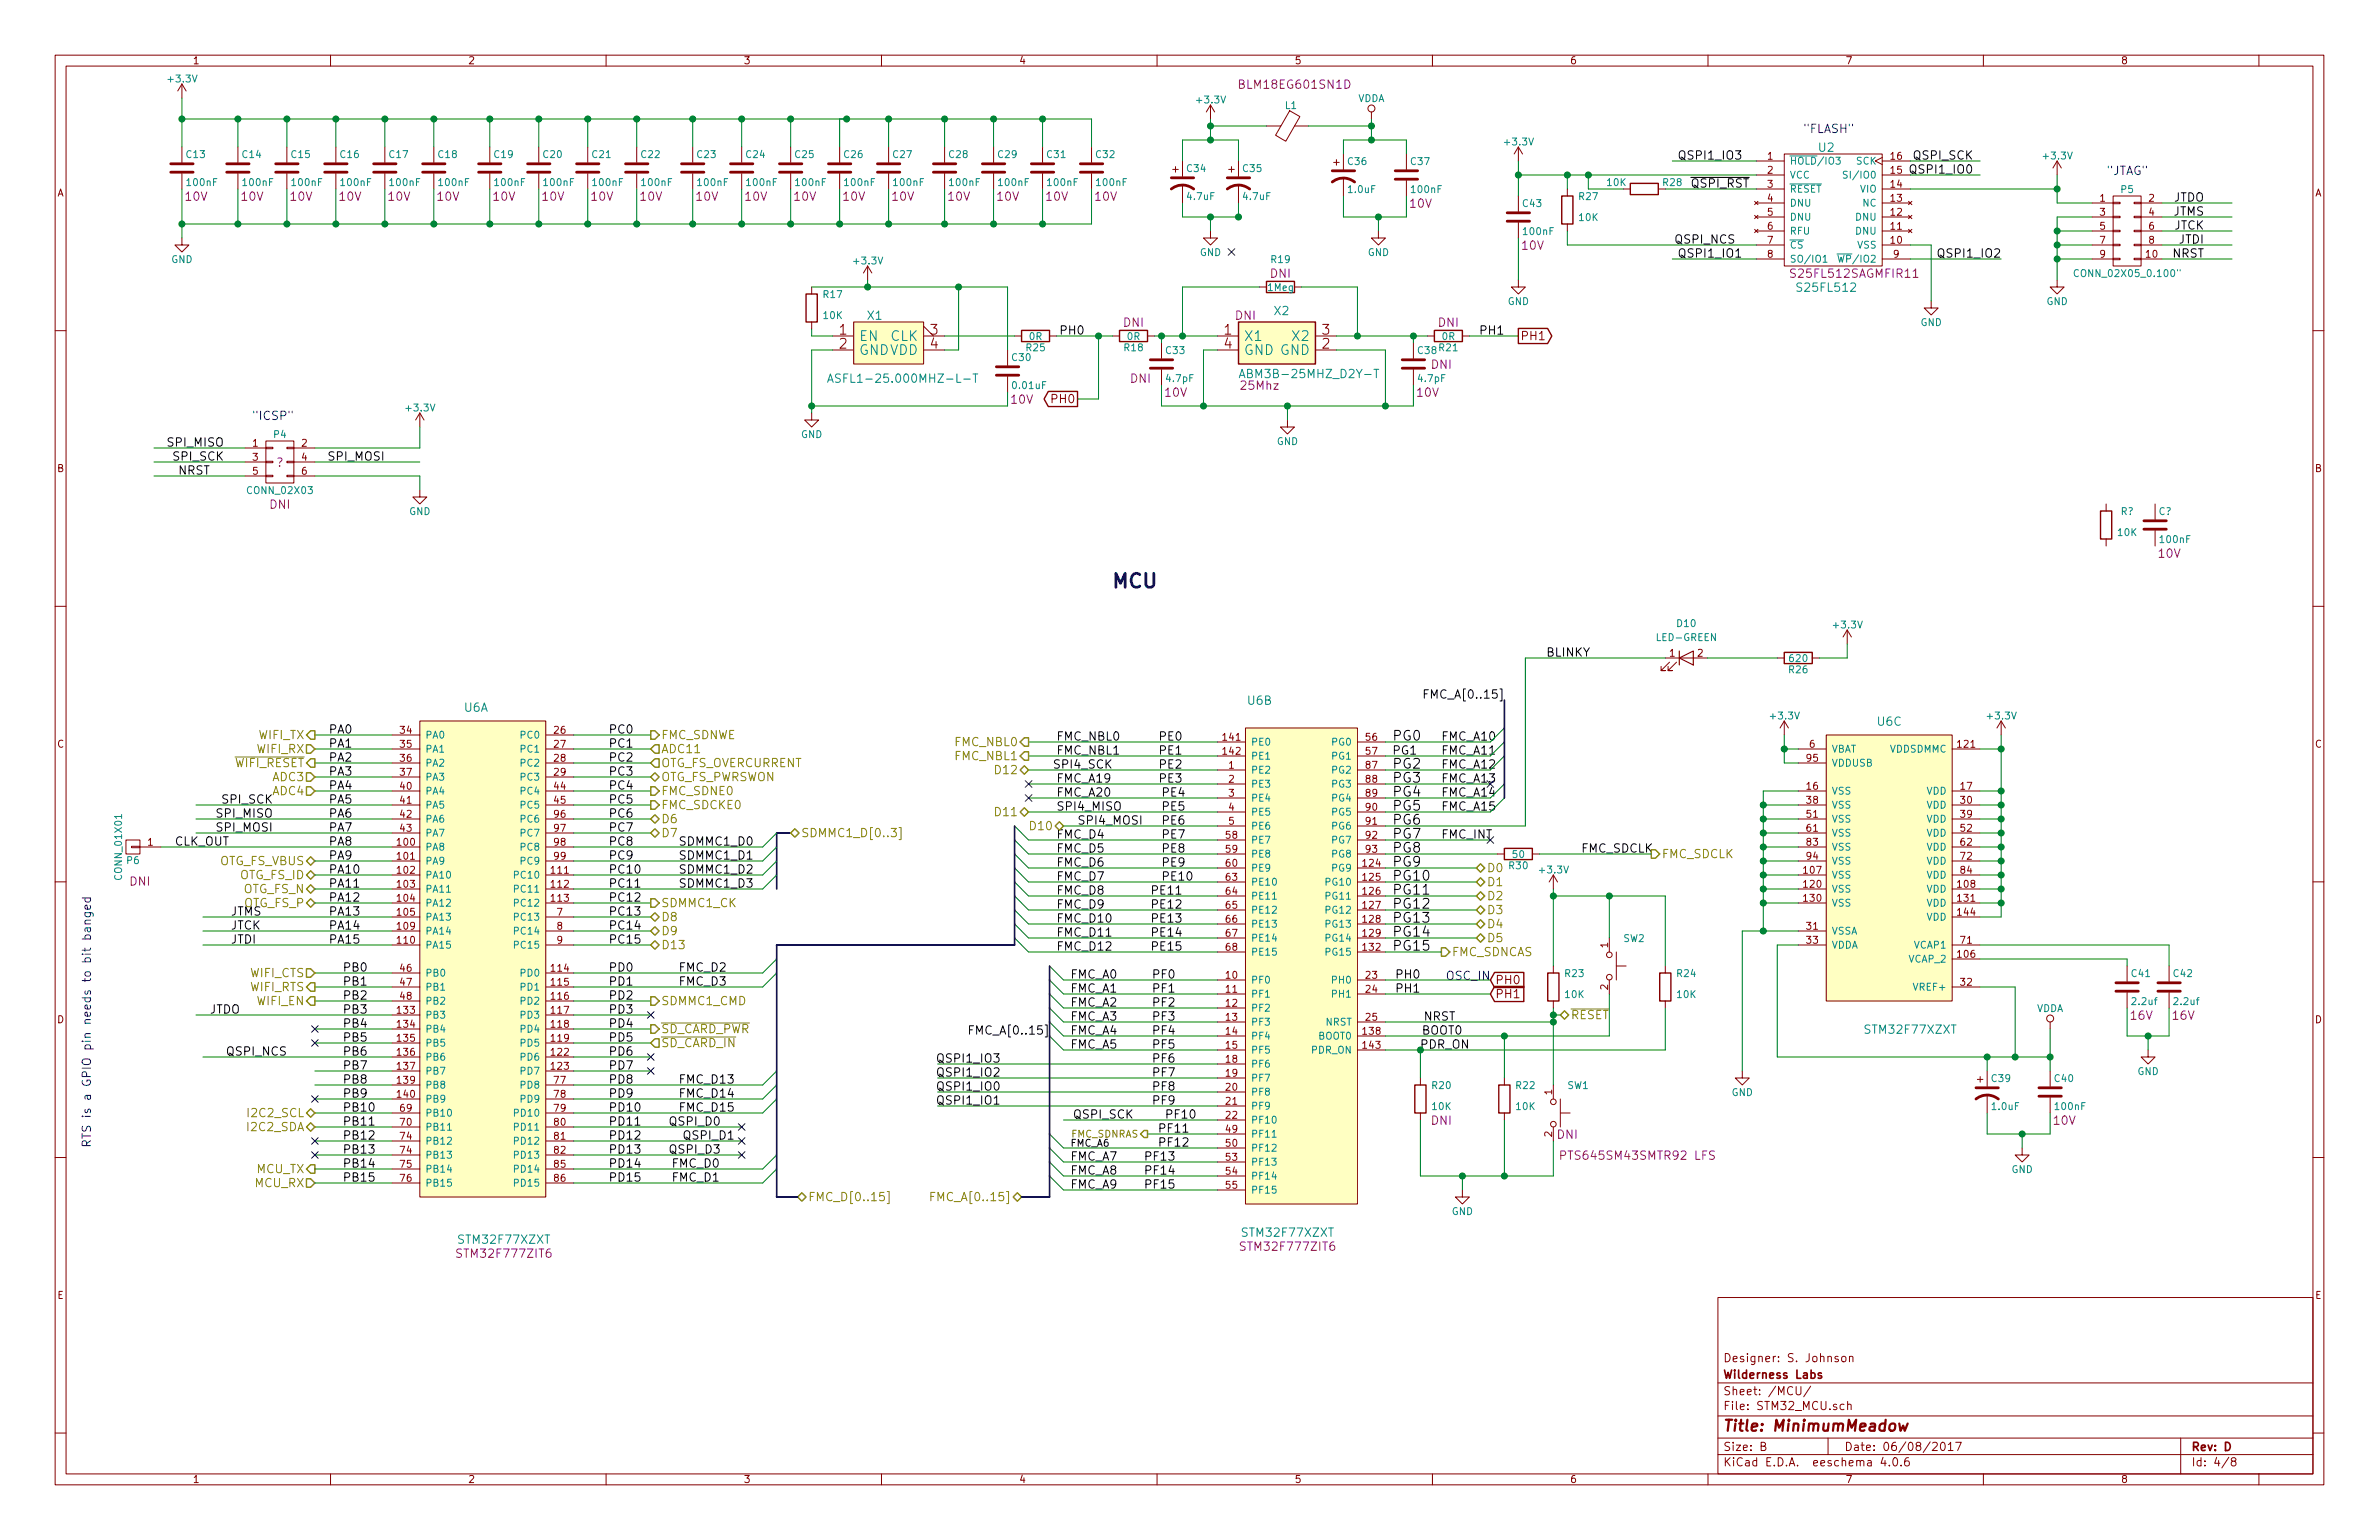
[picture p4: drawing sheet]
<svg xmlns="http://www.w3.org/2000/svg" width="432mm" height="279mm" viewBox="0 0 432 279" stroke-linecap="round" stroke-linejoin="round" font-family="sans-serif">
<defs><g id="words">
<text font-size="3.5" fill="#0000c2" x="201.9" y="106.7">MCU</text>
<text font-size="2.8" fill="#840000" x="312.8" y="259.7">Title: MinimumMeadow</text>
<g font-size="2.5" fill="#840000">
<text x="152.3" y="60.7">1</text>
<text x="152.3" y="63.2">2</text>
<text x="168.9" y="60.7">3</text>
<text x="168.9" y="63.2">4</text>
<text x="222.2" y="60.7">1</text>
<text x="222.2" y="63.2">4</text>
<text x="240" y="63.2">2</text>
<text x="240" y="60.7">3</text>
</g>
<g font-size="2.5" fill="#008484">
<text x="156" y="61.8">EN</text>
<text x="156" y="64.4">GNDVDD</text>
<text x="161.5" y="61.8">CLK</text>
<text x="225.8" y="61.8">X1</text>
<text x="225.8" y="64.4">GND GND</text>
<text x="234.7" y="61.8">X2</text>
</g>
<g font-size="2.5">
<text x="252.7" y="134.4">PG0</text>
<text x="252.7" y="139.4">PG2</text>
<text x="252.7" y="142">PG3</text>
<text x="252.7" y="144.5">PG4</text>
<text x="252.7" y="147.1">PG5</text>
<text x="252.7" y="149.6">PG6</text>
<text x="252.7" y="152.1">PG7</text>
<text x="252.7" y="154.7">PG8</text>
<text x="252.7" y="157.2">PG9</text>
<text x="252.7" y="159.8">PG10</text>
<text x="252.7" y="162.3">PG11</text>
<text x="252.7" y="164.8">PG12</text>
<text x="252.7" y="167.4">PG13</text>
<text x="252.7" y="169.9">PG14</text>
<text x="252.7" y="172.5">PG15</text>
</g>
<g font-size="2.1" fill="#840084">
<text x="225.3" y="16.1">BLM18EG601SN1D</text>
<text x="33.7" y="36.4">10V</text>
<text x="43.8" y="36.4">10V</text>
<text x="52.7" y="36.4">10V</text>
<text x="61.6" y="36.4">10V</text>
<text x="70.5" y="36.4">10V</text>
<text x="79.4" y="36.4">10V</text>
<text x="89.6" y="36.4">10V</text>
<text x="98.5" y="36.4">10V</text>
<text x="107.3" y="36.4">10V</text>
<text x="116.2" y="36.4">10V</text>
<text x="126.4" y="36.4">10V</text>
<text x="135.3" y="36.4">10V</text>
<text x="144.2" y="36.4">10V</text>
<text x="153.1" y="36.4">10V</text>
<text x="162" y="36.4">10V</text>
<text x="172.1" y="36.4">10V</text>
<text x="181" y="36.4">10V</text>
<text x="189.9" y="36.4">10V</text>
<text x="198.8" y="36.4">10V</text>
<text x="255.9" y="37.7">10V</text>
<text x="276.3" y="45.3">10V</text>
<text x="230.6" y="50.4">DNI</text>
<text x="325.5" y="50.4">S25FL512SAGMFIR11</text>
<text x="203.9" y="59.3">DNI</text>
<text x="224.2" y="58">DNI</text>
<text x="261.1" y="59.3">DNI</text>
<text x="205.2" y="69.4">DNI</text>
<text x="211.5" y="72">10V</text>
<text x="225.4" y="70.7">25Mhz</text>
<text x="257.2" y="72">10V</text>
<text x="259.8" y="66.9">DNI</text>
<text x="183.5" y="73.3">10V</text>
<text x="50.2" y="84.7">?</text>
<text x="49" y="92.3">DNI</text>
<text x="391.8" y="101.2">10V</text>
<text x="23.6" y="160.7">DNI</text>
<text x="386.7" y="185">16V</text>
<text x="394.4" y="185">16V</text>
<text x="259.8" y="204.1">DNI</text>
<text x="282.7" y="206.6">DNI</text>
<text x="372.8" y="204.1">10V</text>
<text x="284.1" y="210.4">PTS645SM43SMTR92 LFS</text>
<text x="225.7" y="226.9">STM32F777ZIT6</text>
<text x="83.4" y="228.2">STM32F777ZIT6</text>
</g>
<g font-size="2.1">
<text x="305.4" y="29">QSPI1_IO3</text>
<text x="347.4" y="29">QSPI_SCK</text>
<text x="307" y="34">QSPI_RST</text>
<text x="347.3" y="31.5">QSPI1_IO0</text>
<text x="394.4" y="36.6">JTDO</text>
<text x="394.4" y="39.1">JTMS</text>
<text x="394.5" y="41.7">JTCK</text>
<text x="304.2" y="44.2">QSPI_NCS</text>
<text x="305.4" y="46.7">QSPI1_IO1</text>
<text x="352.4" y="46.7">QSPI1_IO2</text>
<text x="394.3" y="46.7">NRST</text>
<text x="395.5" y="44.2">JTDI</text>
<text x="192.7" y="60.7">PH0</text>
<text x="268.9" y="60.7">PH1</text>
<text x="30.6" y="81">SPI_MISO</text>
<text x="31.5" y="83.6">SPI_SCK</text>
<text x="59.8" y="83.6">SPI_MOSI</text>
<text x="32.3" y="86.1">NRST</text>
<text x="280.7" y="119.1">BLINKY</text>
<text x="259.6" y="126.7">FMC_A[0..15]</text>
<text x="59.7" y="133.1">PA0</text>
<text x="59.7" y="135.6">PA1</text>
<text x="110.5" y="133.1">PC0</text>
<text x="110.5" y="135.6">PC1</text>
<text x="191.8" y="134.4">FMC_NBL0</text>
<text x="191.8" y="136.9">FMC_NBL1</text>
<text x="210.6" y="134.4">PE0</text>
<text x="210.6" y="136.9">PE1</text>
<text x="252.7" y="136.9">PG1</text>
<text x="261.6" y="134.4">FMC_A10</text>
<text x="261.6" y="136.9">FMC_A11</text>
<text x="59.7" y="138.2">PA2</text>
<text x="59.7" y="140.7">PA3</text>
<text x="59.7" y="143.3">PA4</text>
<text x="110.5" y="138.2">PC2</text>
<text x="110.5" y="140.7">PC3</text>
<text x="110.5" y="143.3">PC4</text>
<text x="191.7" y="139.4">SPI4_SCK</text>
<text x="191.8" y="142">FMC_A19</text>
<text x="210.6" y="139.4">PE2</text>
<text x="210.6" y="142">PE3</text>
<text x="261.6" y="139.4">FMC_A12</text>
<text x="39.5" y="148.3">SPI_MISO</text>
<text x="40.4" y="145.8">SPI_SCK</text>
<text x="59.7" y="145.8">PA5</text>
<text x="59.7" y="148.3">PA6</text>
<text x="110.5" y="145.8">PC5</text>
<text x="110.5" y="148.3">PC6</text>
<text x="191.8" y="144.5">FMC_A20</text>
<text x="191.8" y="147.1">SPI4_MISO</text>
<text x="195.6" y="149.6">SPI4_MOSI</text>
<text x="210.8" y="144.5">PE4</text>
<text x="210.8" y="147.1">PE5</text>
<text x="210.8" y="149.6">PE6</text>
<text x="261.6" y="144.5">FMC_A14</text>
<text x="261.6" y="147.1">FMC_A15</text>
<text x="31.7" y="153.4">CLK_OUT</text>
<text x="39.5" y="150.9">SPI_MOSI</text>
<text x="59.7" y="150.9">PA7</text>
<text x="59.7" y="153.4">PA8</text>
<text x="59.7" y="156">PA9</text>
<text x="110.5" y="150.9">PC7</text>
<text x="110.5" y="153.4">PC8</text>
<text x="110.5" y="156">PC9</text>
<text x="123.2" y="153.4">SDMMC1_D0</text>
<text x="123.2" y="156">SDMMC1_D1</text>
<text x="191.8" y="152.1">FMC_D4</text>
<text x="191.8" y="154.7">FMC_D5</text>
<text x="210.8" y="152.1">PE7</text>
<text x="210.8" y="154.7">PE8</text>
<text x="287" y="154.7">FMC_SDCLK</text>
<text x="59.7" y="158.5">PA10</text>
<text x="59.7" y="161">PA11</text>
<text x="110.5" y="158.5">PC10</text>
<text x="110.5" y="161">PC11</text>
<text x="123.2" y="158.5">SDMMC1_D2</text>
<text x="123.2" y="161">SDMMC1_D3</text>
<text x="191.8" y="157.2">FMC_D6</text>
<text x="191.8" y="159.8">FMC_D7</text>
<text x="210.8" y="157.2">PE9</text>
<text x="210.8" y="159.8">PE10</text>
<text x="41.9" y="166.1">JTMS</text>
<text x="59.7" y="163.6">PA12</text>
<text x="59.7" y="166.1">PA13</text>
<text x="110.5" y="163.6">PC12</text>
<text x="110.5" y="166.1">PC13</text>
<text x="191.8" y="162.3">FMC_D8</text>
<text x="191.8" y="164.8">FMC_D9</text>
<text x="191.8" y="167.4">FMC_D10</text>
<text x="209.4" y="162.3">PE11</text>
<text x="209.4" y="164.8">PE12</text>
<text x="209.4" y="167.4">PE13</text>
<text x="41.9" y="168.7">JTCK</text>
<text x="41.9" y="171.2">JTDI</text>
<text x="59.7" y="168.7">PA14</text>
<text x="59.7" y="171.2">PA15</text>
<text x="110.5" y="168.7">PC14</text>
<text x="110.5" y="171.2">PC15</text>
<text x="191.8" y="169.9">FMC_D11</text>
<text x="191.8" y="172.5">FMC_D12</text>
<text x="209.4" y="169.9">PE14</text>
<text x="209.4" y="172.5">PE15</text>
<text x="62.2" y="176.3">PB0</text>
<text x="62.2" y="178.8">PB1</text>
<text x="110.5" y="176.3">PD0</text>
<text x="110.5" y="178.8">PD1</text>
<text x="123.2" y="176.3">FMC_D2</text>
<text x="123.2" y="178.8">FMC_D3</text>
<text x="194.3" y="177.5">FMC_A0</text>
<text x="209.5" y="177.5">PF0</text>
<text x="253.7" y="177.5">PH0</text>
<text x="38.1" y="183.9">JTDO</text>
<text x="62.2" y="181.4">PB2</text>
<text x="62.2" y="183.9">PB3</text>
<text x="110.5" y="181.4">PD2</text>
<text x="110.5" y="183.9">PD3</text>
<text x="194.3" y="180.1">FMC_A1</text>
<text x="194.3" y="182.6">FMC_A2</text>
<text x="194.3" y="185.2">FMC_A3</text>
<text x="209.5" y="180.1">PF1</text>
<text x="209.5" y="182.6">PF2</text>
<text x="209.5" y="185.2">PF3</text>
<text x="253.7" y="180.1">PH1</text>
<text x="258.4" y="185.2">NRST</text>
<text x="41.3" y="191.5">QSPI_NCS</text>
<text x="62.2" y="186.4">PB4</text>
<text x="62.2" y="189">PB5</text>
<text x="62.2" y="191.5">PB6</text>
<text x="110.5" y="186.4">PD4</text>
<text x="110.5" y="189">PD5</text>
<text x="110.5" y="191.5">PD6</text>
<text x="194.3" y="187.7">FMC_A4</text>
<text x="194.3" y="190.2">FMC_A5</text>
<text x="209.5" y="187.7">PF4</text>
<text x="209.5" y="190.2">PF5</text>
<text x="258.1" y="187.7">BOOT0</text>
<text x="62.2" y="194.1">PB7</text>
<text x="62.2" y="196.6">PB8</text>
<text x="110.5" y="194.1">PD7</text>
<text x="110.5" y="196.6">PD8</text>
<text x="123.2" y="196.6">FMC_D13</text>
<text x="170.8" y="197.9">QSPI1_IO0</text>
<text x="170.8" y="195.3">QSPI1_IO2</text>
<text x="170.8" y="192.8">QSPI1_IO3</text>
<text x="209.5" y="192.8">PF6</text>
<text x="209.5" y="195.3">PF7</text>
<text x="209.5" y="197.9">PF8</text>
<text x="62.2" y="199.1">PB9</text>
<text x="62.2" y="201.7">PB10</text>
<text x="110.5" y="199.1">PD9</text>
<text x="110.5" y="201.7">PD10</text>
<text x="123.2" y="199.1">FMC_D14</text>
<text x="123.2" y="201.7">FMC_D15</text>
<text x="170.8" y="200.4">QSPI1_IO1</text>
<text x="195" y="202.9">QSPI_SCK</text>
<text x="209.5" y="200.4">PF9</text>
<text x="212.1" y="202.9">PF10</text>
<text x="62.2" y="204.2">PB11</text>
<text x="62.2" y="206.8">PB12</text>
<text x="62.2" y="209.3">PB13</text>
<text x="110.5" y="204.2">PD11</text>
<text x="110.5" y="206.8">PD12</text>
<text x="110.5" y="209.3">PD13</text>
<text x="121.8" y="204.2">QSPI_D0</text>
<text x="121.8" y="209.3">QSPI_D3</text>
<text x="124.4" y="206.8">QSPI_D1</text>
<text x="210.8" y="205.5">PF11</text>
<text x="210.8" y="208">PF12</text>
<text x="62.2" y="211.8">PB14</text>
<text x="62.2" y="214.4">PB15</text>
<text x="110.5" y="211.8">PD14</text>
<text x="110.5" y="214.4">PD15</text>
<text x="121.9" y="211.8">FMC_D0</text>
<text x="121.9" y="214.4">FMC_D1</text>
<text x="194.3" y="210.6">FMC_A7</text>
<text x="194.3" y="215.6">FMC_A9</text>
<text x="194.3" y="213.1">FMC_A8</text>
<text x="208.3" y="210.6">PF13</text>
<text x="208.3" y="213.1">PF14</text>
<text x="208.3" y="215.6">PF15</text>
</g>
<g font-size="2.1" fill="#0000c2">
<text x="327.5" y="24.1">&quot;FLASH&quot;</text>
<text x="382.2" y="31.8">&quot;JTAG&quot;</text>
<text x="46.4" y="76.2">&quot;ICSP&quot;</text>
<text x="262.6" y="177.8">OSC_IN</text>
<text x="16.5" y="201.2" transform="rotate(-90 16.5 201.2)">RTS is a GPIO pin needs to bit banged</text>
</g>
<g font-size="2.1" fill="#008484">
<text x="330.1" y="27.5">U2</text>
<text x="326.5" y="52.9">S25FL512</text>
<text x="157.5" y="58">X1</text>
<text x="231.3" y="57.2">X2</text>
<text x="152.6" y="69.4">ASFL1-25.000MHZ-L-T</text>
<text x="226.3" y="68.6">ABM3B-25MHZ_D2Y-T</text>
<text x="84.3" y="129.1">U6A</text>
<text x="226.5" y="127.9">U6B</text>
<text x="340.8" y="131.7">U6C</text>
<text x="338.8" y="187.6">STM32F77XZXT</text>
<text x="83.5" y="225.7">STM32F77XZXT</text>
<text x="225.7" y="224.4">STM32F77XZXT</text>
</g>
<g font-size="2.1" fill="#840000">
<text x="276" y="61.7">PH1</text>
<text x="191" y="73.2">PH0</text>
<text x="271.4" y="178.6">PH0</text>
<text x="271.4" y="181.1">PH1</text>
<text x="312.8" y="250.1">Wilderness Labs</text>
<text x="312.8" y="247.1">Designer: S. Johnson</text>
<text x="312.8" y="255.8">File: STM32_MCU.sch</text>
<text x="312.8" y="253.1">Sheet: /MCU/</text>
<text x="312.8" y="263.2">Size: B</text>
<text x="334.8" y="263.2">Date: 06/08/2017</text>
<text x="397.8" y="263.2">Rev: D</text>
<text x="312.8" y="266">KiCad E.D.A. eeschema 4.0.6</text>
<text x="397.8" y="266">Id: 4/8</text>
</g>
<g font-size="2.1" fill="#848400">
<text x="46.6" y="136.7">WIFI_RX</text>
<text x="46.8" y="134.1">WIFI_TX</text>
<text x="120" y="134.1">FMC_SDNWE</text>
<text x="120" y="136.7">ADC11</text>
<text x="173.4" y="135.4">FMC_NBL0</text>
<text x="173.4" y="137.9">FMC_NBL1</text>
<text x="42.5" y="139.2">WIFI_RESET</text>
<text x="49.5" y="141.7">ADC3</text>
<text x="120" y="139.2">OTG_FS_OVERCURRENT</text>
<text x="120" y="141.7">OTG_FS_PWRSWON</text>
<text x="180.9" y="140.5">D12</text>
<text x="49.5" y="144.3">ADC4</text>
<text x="120" y="146.8">FMC_SDCKE0</text>
<text x="120" y="144.3">FMC_SDNE0</text>
<text x="120" y="149.4">D6</text>
<text x="180.9" y="148.1">D11</text>
<text x="120" y="151.9">D7</text>
<text x="145.4" y="151.9">SDMMC1_D[0..3]</text>
<text x="187.2" y="150.6">D10</text>
<text x="301.7" y="155.7">FMC_SDCLK</text>
<text x="39.6" y="157">OTG_FS_VBUS</text>
<text x="43.4" y="159.5">OTG_FS_ID</text>
<text x="269.9" y="158.2">D0</text>
<text x="269.9" y="160.8">D1</text>
<text x="44" y="162.1">OTG_FS_N</text>
<text x="44.1" y="164.6">OTG_FS_P</text>
<text x="120" y="164.6">SDMMC1_CK</text>
<text x="120" y="167.1">D8</text>
<text x="269.9" y="163.3">D2</text>
<text x="269.9" y="165.9">D3</text>
<text x="120" y="169.7">D9</text>
<text x="120" y="172.2">D13</text>
<text x="263.6" y="173.5">FMC_SDNCAS</text>
<text x="269.9" y="168.4">D4</text>
<text x="269.9" y="170.9">D5</text>
<text x="45.3" y="177.3">WIFI_CTS</text>
<text x="45.3" y="179.8">WIFI_RTS</text>
<text x="46.6" y="182.4">WIFI_EN</text>
<text x="120" y="182.4">SDMMC1_CMD</text>
<text x="285.1" y="184.9">RESET</text>
<text x="120" y="187.5">SD_CARD_PWR</text>
<text x="120" y="190">SD_CARD_IN</text>
<text x="45.3" y="202.7">I2C2_SCL</text>
<text x="45.1" y="205.2">I2C2_SDA</text>
<text x="46.3" y="215.4">MCU_RX</text>
<text x="46.5" y="212.9">MCU_TX</text>
<text x="146.7" y="217.9">FMC_D[0..15]</text>
<text x="170.1" y="217.9">FMC_A[0..15]</text>
</g>
<g font-size="2.1" fill="#000084">
<text x="261.6" y="142">FMC_A13</text>
<text x="261.6" y="152.1">FMC_INT</text>
<text x="177.1" y="187.7">FMC_A[0..15]</text>
</g>
<text font-size="2.1" fill="#008400" x="257.9" y="190.2">PDR_ON</text>
<g font-size="1.8" fill="#840000">
<text x="35" y="11.6">1</text>
<text x="85" y="11.6">2</text>
<text x="135" y="11.6">3</text>
<text x="185" y="11.6">4</text>
<text x="235" y="11.6">5</text>
<text x="285" y="11.6">6</text>
<text x="335" y="11.6">7</text>
<text x="385" y="11.6">8</text>
<text x="320.8" y="29">1</text>
<text x="343.2" y="29">16</text>
<text x="10.4" y="35.6">A</text>
<text x="320.8" y="31.5">2</text>
<text x="320.8" y="34">3</text>
<text x="343.2" y="34">14</text>
<text x="343.2" y="31.5">15</text>
<text x="420.2" y="35.6">A</text>
<text x="320.8" y="36.6">4</text>
<text x="320.8" y="39.1">5</text>
<text x="320.8" y="41.7">6</text>
<text x="343.2" y="41.7">11</text>
<text x="343.2" y="39.1">12</text>
<text x="343.2" y="36.6">13</text>
<text x="381.2" y="36.6">1</text>
<text x="381.2" y="39.1">3</text>
<text x="381.2" y="41.7">5</text>
<text x="390" y="36.6">2</text>
<text x="390" y="39.1">4</text>
<text x="390" y="41.7">6</text>
<text x="320.8" y="44.2">7</text>
<text x="320.8" y="46.7">8</text>
<text x="343.2" y="44.2">10</text>
<text x="343.7" y="46.7">9</text>
<text x="381.2" y="44.2">7</text>
<text x="381.2" y="46.7">9</text>
<text x="389.6" y="46.7">10</text>
<text x="390" y="44.2">8</text>
<text x="45.9" y="81">1</text>
<text x="45.9" y="83.6">3</text>
<text x="54.8" y="81">2</text>
<text x="54.8" y="83.6">4</text>
<text x="10.4" y="85.6">B</text>
<text x="45.9" y="86.1">5</text>
<text x="54.8" y="86.1">6</text>
<text x="420.2" y="85.6">B</text>
<text x="303" y="119.1">1</text>
<text x="308.1" y="119.1">2</text>
<text x="10.4" y="135.6">C</text>
<text x="72.7" y="133.1">34</text>
<text x="72.7" y="135.6">35</text>
<text x="100.6" y="133.1">26</text>
<text x="100.6" y="135.6">27</text>
<text x="222" y="134.4">141</text>
<text x="222" y="136.9">142</text>
<text x="248" y="134.4">56</text>
<text x="248" y="136.9">57</text>
<text x="328.4" y="135.6">6</text>
<text x="355.4" y="135.6">121</text>
<text x="420.2" y="135.6">C</text>
<text x="72.7" y="143.3">40</text>
<text x="72.7" y="138.2">36</text>
<text x="72.7" y="140.7">37</text>
<text x="100.6" y="143.3">44</text>
<text x="100.6" y="138.2">28</text>
<text x="100.6" y="140.7">29</text>
<text x="223" y="139.4">1</text>
<text x="223" y="142">2</text>
<text x="248" y="139.4">87</text>
<text x="248" y="142">88</text>
<text x="328" y="138.2">95</text>
<text x="328" y="143.3">16</text>
<text x="355.9" y="143.3">17</text>
<text x="72.7" y="145.8">41</text>
<text x="72.7" y="148.3">42</text>
<text x="100.6" y="145.8">45</text>
<text x="100.6" y="148.3">96</text>
<text x="223" y="144.5">3</text>
<text x="223" y="147.1">4</text>
<text x="223" y="149.6">5</text>
<text x="248" y="147.1">90</text>
<text x="248" y="149.6">91</text>
<text x="248" y="144.5">89</text>
<text x="328" y="148.3">51</text>
<text x="328" y="145.8">38</text>
<text x="355.9" y="145.8">30</text>
<text x="355.9" y="148.3">39</text>
<text x="26.8" y="153.4">1</text>
<text x="72.2" y="153.4">100</text>
<text x="72.2" y="156">101</text>
<text x="72.7" y="150.9">43</text>
<text x="100.6" y="150.9">97</text>
<text x="100.6" y="153.4">98</text>
<text x="100.6" y="156">99</text>
<text x="222.6" y="152.1">58</text>
<text x="222.6" y="154.7">59</text>
<text x="248" y="152.1">92</text>
<text x="248" y="154.7">93</text>
<text x="328" y="150.9">61</text>
<text x="328" y="153.4">83</text>
<text x="328" y="156">94</text>
<text x="355.9" y="150.9">52</text>
<text x="355.9" y="153.4">62</text>
<text x="355.9" y="156">72</text>
<text x="72.2" y="158.5">102</text>
<text x="72.2" y="161">103</text>
<text x="100.1" y="158.5">111</text>
<text x="100.1" y="161">112</text>
<text x="222.6" y="157.2">60</text>
<text x="222.6" y="159.8">63</text>
<text x="247.4" y="157.2">124</text>
<text x="247.4" y="159.8">125</text>
<text x="327.5" y="161">120</text>
<text x="327.5" y="158.5">107</text>
<text x="355.4" y="161">108</text>
<text x="355.9" y="158.5">84</text>
<text x="72.2" y="163.6">104</text>
<text x="72.2" y="166.1">105</text>
<text x="100.1" y="163.6">113</text>
<text x="101.1" y="166.1">7</text>
<text x="222.6" y="162.3">64</text>
<text x="222.6" y="164.8">65</text>
<text x="222.6" y="167.4">66</text>
<text x="247.4" y="162.3">126</text>
<text x="247.4" y="164.8">127</text>
<text x="247.4" y="167.4">128</text>
<text x="327.5" y="163.6">130</text>
<text x="355.4" y="163.6">131</text>
<text x="355.4" y="166.1">144</text>
<text x="72.2" y="171.2">110</text>
<text x="72.2" y="168.7">109</text>
<text x="101.1" y="168.7">8</text>
<text x="101.1" y="171.2">9</text>
<text x="222.6" y="169.9">67</text>
<text x="222.6" y="172.5">68</text>
<text x="247.4" y="172.5">132</text>
<text x="247.4" y="169.9">129</text>
<text x="291.8" y="171.9" transform="rotate(-90 291.8 171.9)">1</text>
<text x="328" y="168.7">31</text>
<text x="328" y="171.2">33</text>
<text x="355.4" y="173.7">106</text>
<text x="355.9" y="171.2">71</text>
<text x="72.7" y="176.3">46</text>
<text x="72.7" y="178.8">47</text>
<text x="100.1" y="176.3">114</text>
<text x="100.1" y="178.8">115</text>
<text x="222.6" y="177.5">10</text>
<text x="248" y="177.5">23</text>
<text x="291.8" y="179.6" transform="rotate(-90 291.8 179.6)">2</text>
<text x="355.9" y="178.8">32</text>
<text x="10.4" y="185.6">D</text>
<text x="72.2" y="183.9">133</text>
<text x="72.7" y="181.4">48</text>
<text x="100.1" y="181.4">116</text>
<text x="100.1" y="183.9">117</text>
<text x="222.6" y="180.1">11</text>
<text x="222.6" y="182.6">12</text>
<text x="222.6" y="185.2">13</text>
<text x="248" y="180.1">24</text>
<text x="248" y="185.2">25</text>
<text x="420.2" y="185.6">D</text>
<text x="72.2" y="186.4">134</text>
<text x="72.2" y="189">135</text>
<text x="72.2" y="191.5">136</text>
<text x="100.1" y="191.5">122</text>
<text x="100.1" y="186.4">118</text>
<text x="100.1" y="189">119</text>
<text x="222.6" y="187.7">14</text>
<text x="222.6" y="190.2">15</text>
<text x="247.4" y="190.2">143</text>
<text x="247.4" y="187.7">138</text>
<text x="72.2" y="194.1">137</text>
<text x="72.2" y="196.6">139</text>
<text x="100.1" y="194.1">123</text>
<text x="100.6" y="196.6">77</text>
<text x="222.6" y="197.9">20</text>
<text x="222.6" y="192.8">18</text>
<text x="222.6" y="195.3">19</text>
<text x="72.2" y="199.1">140</text>
<text x="72.7" y="201.7">69</text>
<text x="100.6" y="199.1">78</text>
<text x="100.6" y="201.7">79</text>
<text x="222.6" y="200.4">21</text>
<text x="222.6" y="202.9">22</text>
<text x="281.7" y="198.6" transform="rotate(-90 281.7 198.6)">1</text>
<text x="72.7" y="204.2">70</text>
<text x="72.7" y="206.8">74</text>
<text x="72.7" y="209.3">74</text>
<text x="100.6" y="204.2">80</text>
<text x="100.6" y="206.8">81</text>
<text x="100.6" y="209.3">82</text>
<text x="222.6" y="208">50</text>
<text x="222.6" y="205.5">49</text>
<text x="281.7" y="206.2" transform="rotate(-90 281.7 206.2)">2</text>
<text x="72.7" y="211.8">75</text>
<text x="72.7" y="214.4">76</text>
<text x="100.6" y="211.8">85</text>
<text x="100.6" y="214.4">86</text>
<text x="222.6" y="210.6">53</text>
<text x="222.6" y="213.1">54</text>
<text x="222.6" y="215.6">55</text>
<text x="10.4" y="235.6">E</text>
<text x="420.2" y="235.6">E</text>
<text x="35" y="269">1</text>
<text x="85" y="269">2</text>
<text x="135" y="269">3</text>
<text x="185" y="269">4</text>
<text x="235" y="269">5</text>
<text x="285" y="269">6</text>
<text x="335" y="269">7</text>
<text x="385" y="269">8</text>
</g>
<g font-size="1.8" fill="#008484">
<text x="30.7" y="14.9">+3.3V</text>
<text x="217.4" y="18.7">+3.3V</text>
<text x="233.3" y="19.8">L1</text>
<text x="246.4" y="18.5">VDDA</text>
<text x="33.9" y="28.7">C13</text>
<text x="44" y="28.7">C14</text>
<text x="52.9" y="28.7">C15</text>
<text x="61.8" y="28.7">C16</text>
<text x="70.7" y="28.7">C17</text>
<text x="79.6" y="28.7">C18</text>
<text x="89.8" y="28.7">C19</text>
<text x="98.7" y="28.7">C20</text>
<text x="107.5" y="28.7">C21</text>
<text x="116.4" y="28.7">C22</text>
<text x="126.6" y="28.7">C23</text>
<text x="135.5" y="28.7">C24</text>
<text x="144.4" y="28.7">C25</text>
<text x="153.3" y="28.7">C26</text>
<text x="162.2" y="28.7">C27</text>
<text x="172.3" y="28.7">C28</text>
<text x="181.2" y="28.7">C29</text>
<text x="190.1" y="28.7">C31</text>
<text x="199" y="28.7">C32</text>
<text x="244.7" y="29.9">C36</text>
<text x="256.1" y="29.9">C37</text>
<text x="273.3" y="26.4">+3.3V</text>
<text x="324.9" y="29.8">HOLD/IO3</text>
<text x="336.9" y="29.8">SCK</text>
<text x="371" y="28.9">+3.3V</text>
<text x="34.1" y="33.7">100nF</text>
<text x="44.2" y="33.7">100nF</text>
<text x="53.1" y="33.7">100nF</text>
<text x="62" y="33.7">100nF</text>
<text x="70.9" y="33.7">100nF</text>
<text x="79.8" y="33.7">100nF</text>
<text x="89.9" y="33.7">100nF</text>
<text x="98.8" y="33.7">100nF</text>
<text x="107.7" y="33.7">100nF</text>
<text x="116.6" y="33.7">100nF</text>
<text x="126.8" y="33.7">100nF</text>
<text x="135.7" y="33.7">100nF</text>
<text x="144.6" y="33.7">100nF</text>
<text x="153.4" y="33.7">100nF</text>
<text x="162.3" y="33.7">100nF</text>
<text x="172.5" y="33.7">100nF</text>
<text x="181.4" y="33.7">100nF</text>
<text x="190.3" y="33.7">100nF</text>
<text x="199.2" y="33.7">100nF</text>
<text x="215.5" y="31.2">C34</text>
<text x="225.7" y="31.2">C35</text>
<text x="244.8" y="35">1.0uF</text>
<text x="256.3" y="35">100nF</text>
<text x="291.7" y="33.7">10K</text>
<text x="301.9" y="33.7">R28</text>
<text x="324.9" y="32.4">VCC</text>
<text x="324.9" y="34.9">RESET</text>
<text x="335.6" y="32.4">SI/IO0</text>
<text x="337.6" y="34.9">VIO</text>
<text x="385" y="35">P5</text>
<text x="215.6" y="36.3">4.7uF</text>
<text x="225.8" y="36.3">4.7uF</text>
<text x="276.5" y="37.5">C43</text>
<text x="286.7" y="36.3">R27</text>
<text x="286.7" y="40.1">10K</text>
<text x="324.9" y="37.5">DNU</text>
<text x="324.9" y="40">DNU</text>
<text x="336.8" y="40">DNU</text>
<text x="338" y="37.5">NC</text>
<text x="31.1" y="47.7">GND</text>
<text x="155.1" y="48">+3.3V</text>
<text x="217.8" y="46.4">GND</text>
<text x="230.8" y="47.7">R19</text>
<text x="248.2" y="46.4">GND</text>
<text x="276.6" y="42.6">100nF</text>
<text x="324.9" y="42.5">RFU</text>
<text x="324.9" y="45.1">CS</text>
<text x="324.9" y="47.6">SO/IO1</text>
<text x="334.4" y="47.6">WP/IO2</text>
<text x="336.8" y="42.5">DNU</text>
<text x="337.1" y="45.1">VSS</text>
<text x="230.1" y="52.8">1Meg</text>
<text x="377.3" y="50.2">CONN_02X05_0.100&quot;</text>
<text x="149.5" y="54.1">R17</text>
<text x="149.5" y="57.9">10K</text>
<text x="273.6" y="55.3">GND</text>
<text x="348.6" y="59.1">GND</text>
<text x="371.4" y="55.3">GND</text>
<text x="183.7" y="65.5">C30</text>
<text x="186.3" y="63.7">R25</text>
<text x="186.8" y="61.7">0R</text>
<text x="204.1" y="63.7">R18</text>
<text x="204.6" y="61.7">0R</text>
<text x="211.7" y="64.2">C33</text>
<text x="257.4" y="64.2">C38</text>
<text x="261.3" y="63.7">R21</text>
<text x="261.8" y="61.7">0R</text>
<text x="184" y="70.6">0.01uF</text>
<text x="211.8" y="69.3">4.7pF</text>
<text x="257.5" y="69.3">4.7pF</text>
<text x="73.9" y="74.6">+3.3V</text>
<text x="49.7" y="79.5">P4</text>
<text x="145.4" y="79.5">GND</text>
<text x="231.7" y="80.7">GND</text>
<text x="45.2" y="89.6">CONN_02X03</text>
<text x="74.2" y="93.4">GND</text>
<text x="384.9" y="93.4">R?</text>
<text x="391.8" y="93.4">C?</text>
<text x="384.5" y="97.2">10K</text>
<text x="392.2" y="98.5">100nF</text>
<text x="304.4" y="113.7">D10</text>
<text x="332.9" y="114">+3.3V</text>
<text x="300.9" y="116.3">LED-GREEN</text>
<text x="324.8" y="122.1">R26</text>
<text x="324.9" y="120.1">620</text>
<text x="321.5" y="130.5">+3.3V</text>
<text x="360.9" y="130.5">+3.3V</text>
<text x="77.2" y="134">PA0</text>
<text x="77.2" y="136.5">PA1</text>
<text x="94.6" y="134">PC0</text>
<text x="94.6" y="136.5">PC1</text>
<text x="227.1" y="135.3">PE0</text>
<text x="227.1" y="137.8">PE1</text>
<text x="241.8" y="135.3">PG0</text>
<text x="241.8" y="137.8">PG1</text>
<text x="332.5" y="136.5">VBAT</text>
<text x="342.9" y="136.5">VDDSDMMC</text>
<text x="77.2" y="139.1">PA2</text>
<text x="77.2" y="141.6">PA3</text>
<text x="94.6" y="139.1">PC2</text>
<text x="94.6" y="141.6">PC3</text>
<text x="227.1" y="140.3">PE2</text>
<text x="227.1" y="142.9">PE3</text>
<text x="241.8" y="140.3">PG2</text>
<text x="241.8" y="142.9">PG3</text>
<text x="332.5" y="139.1">VDDUSB</text>
<text x="77.2" y="144.1">PA4</text>
<text x="77.2" y="146.7">PA5</text>
<text x="77.2" y="149.2">PA6</text>
<text x="94.6" y="144.1">PC4</text>
<text x="94.6" y="146.7">PC5</text>
<text x="94.6" y="149.2">PC6</text>
<text x="227.1" y="145.4">PE4</text>
<text x="227.1" y="148">PE5</text>
<text x="241.8" y="148">PG5</text>
<text x="241.8" y="145.4">PG4</text>
<text x="332.5" y="149.2">VSS</text>
<text x="332.5" y="144.1">VSS</text>
<text x="332.5" y="146.7">VSS</text>
<text x="349.6" y="146.7">VDD</text>
<text x="349.6" y="144.1">VDD</text>
<text x="349.6" y="149.2">VDD</text>
<text x="77.2" y="151.8">PA7</text>
<text x="77.2" y="154.3">PA8</text>
<text x="94.6" y="151.8">PC7</text>
<text x="94.6" y="154.3">PC8</text>
<text x="227.1" y="150.5">PE6</text>
<text x="227.1" y="153">PE7</text>
<text x="227.1" y="155.6">PE8</text>
<text x="241.8" y="150.5">PG6</text>
<text x="241.8" y="153">PG7</text>
<text x="241.8" y="155.6">PG8</text>
<text x="274.6" y="155.7">50</text>
<text x="332.5" y="151.8">VSS</text>
<text x="332.5" y="154.3">VSS</text>
<text x="349.6" y="151.8">VDD</text>
<text x="349.6" y="154.3">VDD</text>
<text x="22.1" y="159.3" transform="rotate(-90 22.1 159.3)">CONN_01X01</text>
<text x="23.1" y="156.7">P6</text>
<text x="77.2" y="156.8">PA9</text>
<text x="77.2" y="159.4">PA10</text>
<text x="77.2" y="161.9">PA11</text>
<text x="93.6" y="159.4">PC10</text>
<text x="93.6" y="161.9">PC11</text>
<text x="94.6" y="156.8">PC9</text>
<text x="227.1" y="158.1">PE9</text>
<text x="227.1" y="160.7">PE10</text>
<text x="240.8" y="160.7">PG10</text>
<text x="241.8" y="158.1">PG9</text>
<text x="274" y="157.7">R30</text>
<text x="279.6" y="158.4">+3.3V</text>
<text x="332.5" y="156.8">VSS</text>
<text x="332.5" y="161.9">VSS</text>
<text x="332.5" y="159.4">VSS</text>
<text x="349.6" y="156.8">VDD</text>
<text x="349.6" y="159.4">VDD</text>
<text x="349.6" y="161.9">VDD</text>
<text x="77.2" y="164.5">PA12</text>
<text x="77.2" y="167">PA13</text>
<text x="93.6" y="167">PC13</text>
<text x="93.6" y="164.5">PC12</text>
<text x="227.1" y="163.2">PE11</text>
<text x="227.1" y="165.7">PE12</text>
<text x="240.8" y="163.2">PG11</text>
<text x="240.8" y="165.7">PG12</text>
<text x="332.5" y="164.5">VSS</text>
<text x="349.6" y="164.5">VDD</text>
<text x="349.6" y="167">VDD</text>
<text x="77.2" y="172.1">PA15</text>
<text x="77.2" y="169.5">PA14</text>
<text x="93.6" y="169.5">PC14</text>
<text x="93.6" y="172.1">PC15</text>
<text x="227.1" y="168.3">PE13</text>
<text x="227.1" y="170.8">PE14</text>
<text x="227.1" y="173.4">PE15</text>
<text x="240.8" y="173.4">PG15</text>
<text x="240.8" y="168.3">PG13</text>
<text x="240.8" y="170.8">PG14</text>
<text x="294.7" y="170.9">SW2</text>
<text x="332.5" y="169.5">VSSA</text>
<text x="332.5" y="172.1">VDDA</text>
<text x="347.4" y="172.1">VCAP1</text>
<text x="77.2" y="177.2">PB0</text>
<text x="77.2" y="179.7">PB1</text>
<text x="94.6" y="177.2">PD0</text>
<text x="94.6" y="179.7">PD1</text>
<text x="227.1" y="178.4">PF0</text>
<text x="241.9" y="178.4">PH0</text>
<text x="284.1" y="177.2">R23</text>
<text x="304.4" y="177.2">R24</text>
<text x="346.4" y="174.6">VCAP_2</text>
<text x="347.6" y="179.7">VREF+</text>
<text x="386.9" y="177.2">C41</text>
<text x="394.6" y="177.2">C42</text>
<text x="77.2" y="182.2">PB2</text>
<text x="77.2" y="184.8">PB3</text>
<text x="94.6" y="182.2">PD2</text>
<text x="94.6" y="184.8">PD3</text>
<text x="227.1" y="181">PF1</text>
<text x="227.1" y="183.5">PF2</text>
<text x="241.9" y="181">PH1</text>
<text x="284.1" y="181.1">10K</text>
<text x="304.4" y="181.1">10K</text>
<text x="369.6" y="183.6">VDDA</text>
<text x="387.1" y="182.3">2.2uf</text>
<text x="394.7" y="182.3">2.2uf</text>
<text x="77.2" y="187.3">PB4</text>
<text x="77.2" y="189.9">PB5</text>
<text x="94.6" y="187.3">PD4</text>
<text x="94.6" y="189.9">PD5</text>
<text x="227.1" y="186.1">PF3</text>
<text x="227.1" y="188.6">PF4</text>
<text x="227.1" y="191.1">PF5</text>
<text x="238" y="191.1">PDR_ON</text>
<text x="239.3" y="188.6">BOOT0</text>
<text x="240.5" y="186.1">NRST</text>
<text x="77.2" y="192.4">PB6</text>
<text x="77.2" y="194.9">PB7</text>
<text x="77.2" y="197.5">PB8</text>
<text x="94.6" y="197.5">PD8</text>
<text x="94.6" y="192.4">PD6</text>
<text x="94.6" y="194.9">PD7</text>
<text x="227.1" y="193.7">PF6</text>
<text x="227.1" y="196.2">PF7</text>
<text x="260" y="197.6">R20</text>
<text x="275.2" y="197.6">R22</text>
<text x="284.5" y="197.6">SW1</text>
<text x="361.5" y="196.3">C39</text>
<text x="373" y="196.3">C40</text>
<text x="387.9" y="195">GND</text>
<text x="77.2" y="202.6">PB10</text>
<text x="77.2" y="200">PB9</text>
<text x="93.6" y="202.6">PD10</text>
<text x="94.6" y="200">PD9</text>
<text x="227.1" y="198.8">PF8</text>
<text x="227.1" y="201.3">PF9</text>
<text x="227.1" y="203.8">PF10</text>
<text x="260" y="201.4">10K</text>
<text x="275.2" y="201.4">10K</text>
<text x="314.3" y="198.8">GND</text>
<text x="361.6" y="201.4">1.0uF</text>
<text x="373.2" y="201.4">100nF</text>
<text x="77.2" y="205.1">PB11</text>
<text x="77.2" y="207.6">PB12</text>
<text x="93.6" y="205.1">PD11</text>
<text x="93.6" y="207.6">PD12</text>
<text x="227.1" y="208.9">PF12</text>
<text x="227.1" y="206.4">PF11</text>
<text x="77.2" y="210.2">PB13</text>
<text x="77.2" y="212.7">PB14</text>
<text x="77.2" y="215.3">PB15</text>
<text x="93.6" y="210.2">PD13</text>
<text x="93.6" y="212.7">PD14</text>
<text x="93.6" y="215.3">PD15</text>
<text x="227.1" y="211.5">PF13</text>
<text x="227.1" y="214">PF14</text>
<text x="365.1" y="212.8">GND</text>
<text x="227.1" y="216.5">PF15</text>
<text x="263.5" y="220.4">GND</text>
</g>
<g font-size="1.8" fill="#848400">
<text x="194.3" y="208">FMC_A6</text>
<text x="194.3" y="206.4">FMC_SDNRAS</text>
</g>
</g></defs>
<g fill="none" stroke="#840000" stroke-width=".18">
<path d="M10 10h411.8v259.4h-411.8zM12 12h407.8v255.4h-407.8zM33 15.2v2.6M33 15.2l-.7 1.3M33 15.2l.8 1.3M60 10v2M110 10v2M160 10v2M210 10v2M219.7 19.1l-.8 1.2M219.7 19.1v2.5M219.7 19.1l.8 1.2"/>
<path d="M260 10v2M310 10v2M360 10v2M410 10v2M33 26.7v2.8M33 31.5v2.8M43.2 26.7v2.8M43.2 31.5v2.8M52.1 26.7v2.8M52.1 31.5v2.8M61 26.7v2.8M61 31.5v2.8"/>
<path d="M69.8 26.7v2.8M69.8 31.5v2.8M78.7 26.7v2.8M78.7 31.5v2.8M88.9 26.7v2.8M88.9 31.5v2.8M97.8 26.7v2.8M97.8 31.5v2.8M106.7 26.7v2.8M106.7 31.5v2.8M115.6 26.7v2.8M115.6 31.5v2.8"/>
<path d="M125.7 26.7v2.8M125.7 31.5v2.8M134.6 26.7v2.8M134.6 31.5v2.8M143.5 26.7v2.8M143.5 31.5v2.8M152.4 26.7v2.8M152.4 31.5v2.8M161.3 26.7v2.8M161.3 31.5v2.8M171.4 26.7v2.8M171.4 31.5v2.8"/>
<path d="M180.3 26.7v2.8M180.3 31.5v2.8M189.2 26.7v2.8M189.2 31.5v2.8M198.1 26.7v2.8M198.1 31.5v2.8M212.9 30.7h1M213.4 30.2v1M214.6 29.2v2.8M214.6 33.5v3.3M223 30.7h1M223.5 30.2v1"/>
<path d="M224.8 29.2v2.8M224.8 33.5v3.3M229.9 22.9h2.6M234.1 20.1l1.8 1.1-2.5 4.4-1.9-1.1zM234.9 22.9h2.6M242.1 29.5h1M242.6 29v1M243.8 27.9v2.8M243.8 32.3v3.3M248.9 20.3v1.3M255.3 27.9v2.8M255.3 32.8v2.8"/>
<path d="M275.6 26.7v2.5M275.6 35.6v2.8M275.6 26.7l-.8 1.2M275.6 26.7l.8 1.2M284.5 34.3v1.3M294.6 34.3h1.3M301 34.3h1.3M318.5 36.5l.6 .6M318.5 39.1l.6 .6M318.8 36.8h5M318.8 39.4h5M318.8 29.2h5"/>
<path d="M318.8 31.8h5M318.8 34.3h5M319.1 36.5l-.6 .6M319.1 39.1l-.6 .6M323.8 27.9h17.8v20.4h-17.8zM341.6 28.6l-1.2 .6 1.2 .6M341.6 36.8h5.1M341.6 39.4h5.1M341.6 29.2h5.1M341.6 31.8h5.1M341.6 34.3h5.1M346.4 39.1l.6 .6"/>
<path d="M346.4 36.5l.6 .6M347 39.1l-.6 .6M347 36.5l-.6 .6M373.4 29.2l-.8 1.3M373.4 29.2v2.6M373.4 29.2l.7 1.3M379.7 36.8h3.8M379.7 39.4h3.8M383.5 39.2h1.3v.3h-1.3zM383.5 36.7h1.3v.3h-1.3zM383.5 35.6h5.1v12.7h-5.1zM387.3 39.2h1.3v.3h-1.3z"/>
<path d="M387.3 36.7h1.3v.3h-1.3zM388.6 36.8h3.8M388.6 39.4h3.8M10 60h2M33 43.2v1.3h1.3l-1.3 1.2-1.3-1.2h1.3M147.3 52.1v1.2M147.3 58.4v1.3M154.9 58.4h12.7v7.6h-12.7zM157.5 48.3l-.8 1.2M157.5 48.3v2.5M157.5 48.3l.7 1.2M167.6 59.2l1.8 1.8"/>
<path d="M219.7 41.9v1.3h1.3l-1.3 1.3-1.3-1.3h1.3M228.6 52.1h1.3M234.9 52.1h1.3M250.2 41.9v1.3h1.3l-1.3 1.3-1.3-1.3h1.3M275.6 50.8v1.3h1.3l-1.3 1.2-1.3-1.2h1.3M275.6 40.4v2.8M284.5 40.6v1.3M318.5 41.6l.6 .6M318.8 41.9h5M318.8 44.5h5M318.8 47h5M319.1 41.6l-.6 .6"/>
<path d="M341.6 41.9h5.1M341.6 44.5h5.1M341.6 47h5.1M346.4 41.6l.6 .6M347 41.6l-.6 .6M350.5 54.6v1.3h1.3l-1.3 1.3-1.3-1.3h1.3M373.4 50.8v1.3h1.2l-1.2 1.2-1.3-1.2h1.3M379.7 41.9h3.8M379.7 44.5h3.8M379.7 47h3.8M383.5 46.9h1.3v.2h-1.3zM383.5 44.3h1.3v.3h-1.3z"/>
<path d="M383.5 41.8h1.3v.2h-1.3zM387.3 46.9h1.3v.2h-1.3zM387.3 44.3h1.3v.3h-1.3zM387.3 41.8h1.3v.2h-1.3zM388.6 41.9h3.8M388.6 44.5h3.8M388.6 47h3.8M419.8 60h2M76.2 74.9l-.8 1.3M76.2 74.9v2.6M76.2 74.9l.8 1.3M147.3 74.9v1.3h1.3l-1.3 1.3-1.3-1.3h1.3"/>
<path d="M151.1 61h3.8M151.1 63.5h3.8M167.6 61h3.8M167.6 63.5h3.8M182.9 63.5v2.8M182.9 68.3v2.8M184.1 61h1.3M190.5 61h1.3M201.9 61h1.3M208.3 61h1.2M210.8 62.2v2.8M210.8 67.1v2.8"/>
<path d="M221 61h3.8M221 63.5h3.8M233.7 76.2v1.3h1.2l-1.2 1.2-1.3-1.2h1.3M238.8 61h3.8M238.8 63.5h3.8M256.5 62.2v2.8M256.5 67.1v2.8M259.1 61h1.2M265.4 61h1.3M44.4 81.3h3.9M44.4 83.8h3.9M44.4 86.4h3.9"/>
<path d="M48.3 86.2h1.2v.3h-1.2zM48.3 83.7h1.2v.2h-1.2zM48.3 81.2h1.2v.2h-1.2zM48.3 80h5v7.6h-5zM52.1 86.2h1.2v.3h-1.2zM52.1 83.7h1.2v.2h-1.2zM52.1 81.2h1.2v.2h-1.2zM53.3 81.3h3.8M53.3 83.8h3.8M53.3 86.4h3.8M76.2 88.9v1.3h1.3l-1.3 1.2-1.3-1.2h1.3M382.3 91.4v1.3"/>
<path d="M382.3 97.8v1.3M391.2 91.4v2.8M391.2 96.3v2.8M10 110h2M302.3 119.4h7.6M322.6 119.4h1.2M328.9 119.4h1.3M335.3 114.3l-.8 1.3M335.3 114.3v2.5M335.3 114.3l.7 1.3M419.8 110h2M71.1 133.4h5.1"/>
<path d="M71.1 135.9h5.1M71.1 138.4h5.1M76.2 130.8h22.9v86.4h-22.9zM99.1 133.4h5M99.1 135.9h5M99.1 138.4h5M221 139.7h5.1M221 134.6h5.1M221 137.2h5.1M226.1 132.1h20.3v86.3h-20.3zM246.4 139.7h5.1M246.4 134.6h5.1"/>
<path d="M246.4 137.2h5.1M303 120.1l-1.5 1.6h.8h-.8v-.8M304.3 120.1l-1.5 1.6h.7h-.7v-.8M323.8 130.8l-.7 1.3M323.8 130.8v2.6M323.8 130.8l.8 1.3M326.4 135.9h5.1M326.4 138.4h5.1M331.5 133.4h22.8v48.2h-22.8zM354.3 135.9h5.1M363.2 130.8l-.7 1.3M363.2 130.8v2.6"/>
<path d="M363.2 130.8l.8 1.3M10 160h2M22.9 152.4h2.5v2.5h-2.5zM23.9 153.5h1.5v.3h-1.5zM25.4 153.7h3.8M71.1 143.5h5.1M71.1 146.1h5.1M71.1 148.6h5.1M71.1 151.1h5.1M71.1 141h5.1M71.1 153.7h5.1M71.1 156.2h5.1"/>
<path d="M71.1 158.8h5.1M99.1 143.5h5M99.1 146.1h5M99.1 148.6h5M99.1 151.1h5M99.1 141h5M99.1 153.7h5M99.1 156.2h5M99.1 158.8h5M221 142.2h5.1M221 144.8h5.1M221 147.3h5.1"/>
<path d="M221 149.9h5.1M221 157.5h5.1M221 152.4h5.1M221 154.9h5.1M246.4 142.2h5.1M246.4 144.8h5.1M246.4 147.3h5.1M246.4 149.9h5.1M246.4 157.5h5.1M246.4 152.4h5.1M246.4 154.9h5.1M271.8 154.9h1.2"/>
<path d="M278.1 154.9h1.3M281.9 158.8v2.5M281.9 158.8l-.7 1.2M281.9 158.8l.8 1.2M326.4 143.5h5.1M326.4 146.1h5.1M326.4 148.6h5.1M326.4 151.1h5.1M326.4 153.7h5.1M326.4 156.2h5.1M326.4 158.8h5.1M354.3 143.5h5.1"/>
<path d="M354.3 146.1h5.1M354.3 148.6h5.1M354.3 151.1h5.1M354.3 153.7h5.1M354.3 156.2h5.1M354.3 158.8h5.1M419.8 160h2M71.1 166.4h5.1M71.1 168.9h5.1M71.1 171.5h5.1M71.1 176.5h5.1M71.1 179.1h5.1"/>
<path d="M71.1 161.3h5.1M71.1 163.8h5.1M99.1 166.4h5M99.1 168.9h5M99.1 171.5h5M99.1 176.5h5M99.1 179.1h5M99.1 161.3h5M99.1 163.8h5M221 177.8h5.1M221 160h5.1M221 162.6h5.1"/>
<path d="M221 165.1h5.1M221 167.6h5.1M221 170.2h5.1M221 172.7h5.1M246.4 177.8h5.1M246.4 160h5.1M246.4 162.6h5.1M246.4 165.1h5.1M246.4 167.6h5.1M246.4 170.2h5.1M246.4 172.7h5.1M281.9 175.3v1.2"/>
<path d="M292.1 170.2v2.5M292.1 177.8v2.5M293.4 175.3h1.7M293.4 172.7v5.1M302.3 175.3v1.2M326.4 168.9h5.1M326.4 171.5h5.1M326.4 161.3h5.1M326.4 163.8h5.1M354.3 166.4h5.1M354.3 171.5h5.1M354.3 179.1h5.1"/>
<path d="M354.3 161.3h5.1M354.3 163.8h5.1M354.3 174h5.1M386.1 175.3v2.8M393.7 175.3v2.8M71.1 196.9h5.1M71.1 181.6h5.1M71.1 199.4h5.1M71.1 191.8h5.1M71.1 194.3h5.1M71.1 184.2h5.1M71.1 186.7h5.1"/>
<path d="M71.1 189.2h5.1M99.1 196.9h5M99.1 181.6h5M99.1 199.4h5M99.1 191.8h5M99.1 194.3h5M99.1 184.2h5M99.1 186.7h5M99.1 189.2h5M221 198.1h5.1M221 180.3h5.1M221 182.9h5.1"/>
<path d="M221 185.4h5.1M221 188h5.1M221 190.5h5.1M221 193h5.1M221 195.6h5.1M246.4 180.3h5.1M246.4 185.4h5.1M246.4 188h5.1M246.4 190.5h5.1M257.8 195.6v1.3M273 195.6v1.3M281.9 181.6v1.3"/>
<path d="M281.9 196.9v2.5M283.2 199.4v5.1M302.3 181.6v1.3M316.2 194.3v1.3h1.3l-1.3 1.3-1.2-1.3h1.2M358.9 195.8h1M359.4 195.3v1M360.7 194.3v2.8M360.7 198.6v3.3M372.1 185.4v1.3M372.1 194.3v2.8M372.1 199.1v2.8M386.1 180.1v2.8"/>
<path d="M389.9 190.5v1.3h1.3l-1.3 1.2-1.3-1.2h1.3M393.7 180.1v2.8M10 210h2M71.1 204.5h5.1M71.1 207h5.1M71.1 209.6h5.1M71.1 212.1h5.1M71.1 214.6h5.1M71.1 201.9h5.1M99.1 204.5h5M99.1 207h5M99.1 209.6h5"/>
<path d="M99.1 212.1h5M99.1 214.6h5M99.1 201.9h5M221 208.3h5.1M221 200.7h5.1M221 203.2h5.1M221 210.8h5.1M221 213.4h5.1M221 215.9h5.1M221 205.7h5.1M257.8 201.9v1.3M265.4 215.9v1.3h1.3l-1.3 1.2-1.2-1.2h1.2"/>
<path d="M273 201.9v1.3M281.9 204.5v2.5M283.2 201.9h1.8M367 208.3v1.3h1.3l-1.3 1.2-1.2-1.2h1.2M419.8 210h2M311.8 235.4h108v32h-108zM10 260h2M311.8 256.9h108M311.8 250.9h108M326 251.6v1.2l.3 .3h.3l.3-.3v-1.2M328.7 251.5l-1.3 1.9M333.6 246.2a.37 .37 0 0 0-.6 .1l.1 .2 .5 .1 .1 .2-.2 .3-.5-.1"/>
<path d="M334.3 246.2l.2-.1 .5 .1 .1 .6-.2 .2-.4 .1-.2-.2zM334.7 254.8h-.4l-.3 .2 .1 .6 .2 .2 .4-.1M335.4 254.9l.2-.1h.3l.1 1M335.4 254.3v1.5M335.7 246.2l.2-.1 .4 .1v.9M335.7 246.1v1M419.8 260h2M60 267.4v2M110 267.4v2M160 267.4v2M210 267.4v2M260 267.4v2"/>
<path d="M310 267.4v2M311.8 263.9h108M311.8 260.9h108M319.7 262.4l.7-.1v-.3l-.2-.3h-.5v1.5h.5l.3-.3a.41 .41 0 0 0-.3-.5M331.8 260.9v3M341.8 264.4l-.4 1.1h1M342.1 265v1M342.9 265.8v.2M343.7 264.6l.2-.1a.81 .81 0 0 1 .6 .6 .81 .81 0 0 1-.3 .8l-.1 .1a.79 .79 0 0 1-.4-1.4zM345.1 265.8v.2M346.4 264.5a.59 .59 0 0 0-.7 .6l.1 .7 .2 .2 .5-.2 .1-.5-.2-.2-.4-.1-.3 .3M350.8 261.8l.6-.1 .2 .4-.9 1.1h.9"/>
<path d="M352.3 261.8l.3-.1a.81 .81 0 0 1 .5 .6 .81 .81 0 0 1-.2 .8l-.2 .1a.79 .79 0 0 1-.4-1.4zM353.6 262.1l.5-.4v1.5M353.6 263.2h.9M355 261.7h1l-.7 1.5M360 267.4v2M395.8 260.9v6.5M404.5 264.4l-1.2 1.9M405.3 265.1l-.3-.3 .1-.2 .2-.1h.4l.1 .2v.3l-.5 .1-.3 .3v.3l.3 .3h.3l.2-.3v-.3l-.2-.3M410 267.4v2"/>
<circle cx="248.9" cy="19.7" r=".63"/>
<circle cx="292.1" cy="173.2" r=".51"/>
<circle cx="292.1" cy="177.3" r=".51"/>
<circle cx="281.9" cy="199.9" r=".51"/>
<circle cx="372.1" cy="184.8" r=".63"/>
<circle cx="281.9" cy="204" r=".51"/>
</g>
<path d="M344.7 258.3l.3 1.3 .4-1 .3 1 .6-1.3" fill="none" stroke="#840000" stroke-width=".41"/>
<path d="M330.6 249.1a.37 .37 0 0 0-.6 .2l.1 .2 .5 .1 .1 .2-.3 .3-.4-.1" fill="none" stroke="#840000" stroke-width=".3"/>
<g fill="#ffffc2" stroke="#ffffc2" stroke-width=".18">
<path d="M76.2 130.8h22.9v86.4h-22.9z"/>
<path d="M226.1 132.1h20.3v86.3h-20.3z"/>
<path d="M331.5 133.4h22.8v48.2h-22.8z"/>
<path d="M224.8 58.4h14v7.6h-14z"/>
<path d="M154.9 58.4h12.7v7.6h-12.7z"/>
</g>
<g fill="none" stroke="#008484" stroke-width=".18">
<path d="M324.9 28.3h4.9M324.9 33.4h5.7M333.2 28.5h.8l-.4 .5 .4 .1v.6l-.2 .1-.6-.1M335.3 31.1h-.5l-.2 .2 .1 .3 .5 .3v.3l-.1 .1h-.5M330.9 46.7l.4-.4v1.3M330.9 47.6h.7M333.4 46.1h2.7M333.6 46.3l.3 1.3 .3-.9 .2 .9 .3-1.3M377.2 49a.5 .5 0 0 0-.6 0 .5 .5 0 0 0-.1 .6l.1 .4a.41 .41 0 0 0 .6 .1M395.2 48.9v.2M395.7 48.9v.2M150.2 69.4l.5-1.6 .5 1.6"/>
<path d="M150.3 68.9h.8M152.5 67.9a.62 .62 0 0 0-.8 .1v.4l.8 .4v.4a.62 .62 0 0 1-.9 .1M174.9 68.8h1.2M176.6 67.8h.9M177 67.8v1.6M224.9 68.5l.6-1.5 .5 1.5M225.1 68.1h.7M249.4 67h.8M249.8 67v1.5M231 163.1h.7M81.2 205.1h.7M230.9 206.3h.7"/>
</g>
<g fill="none" stroke="#840000" stroke-width=".51">
<path d="M31 31.2h4.1M31 29.7h4.1M41.1 31.2h4.1M41.1 29.7h4.1M50 31.2h4.1M50 29.7h4.1M58.9 31.2h4.1M58.9 29.7h4.1M67.8 31.2h4.1M67.8 29.7h4.1M76.7 31.2h4.1M76.7 29.7h4.1"/>
<path d="M86.9 31.2h4M86.9 29.7h4M95.8 31.2h4M95.8 29.7h4M104.6 31.2h4.1M104.6 29.7h4.1M113.5 31.2h4.1M113.5 29.7h4.1M123.7 31.2h4.1M123.7 29.7h4.1M132.6 31.2h4.1M132.6 29.7h4.1"/>
<path d="M141.5 31.2h4M141.5 29.7h4M150.4 31.2h4M150.4 29.7h4M159.3 31.2h4M159.3 29.7h4M169.4 31.2h4.1M169.4 29.7h4.1M178.3 31.2h4.1M178.3 29.7h4.1M187.2 31.2h4.1M187.2 29.7h4.1"/>
<path d="M196.1 31.2h4.1M196.1 29.7h4.1M212.6 34.3a3.3 3.3 0 0 1 4.1 0M212.6 32.3h4.1M222.8 34.3a3.3 3.3 0 0 1 4 0M222.8 32.3h4M241.8 33a3.3 3.3 0 0 1 4.1 0M241.8 31h4.1M253.2 31h4.1M253.2 32.5h4.1M273.6 38.6h4M273.6 40.1h4"/>
<path d="M180.8 68.1h4.1M180.8 66.5h4.1M208.8 66.8h4.1M208.8 65.3h4.1M254.5 66.8h4.1M254.5 65.3h4.1M389.1 96h4.1M389.1 94.5h4.1M384 179.8h4.1M384 178.3h4.1M391.7 179.8h4M391.7 178.3h4"/>
<path d="M358.6 199.4a3.3 3.3 0 0 1 4.1 0M358.6 197.4h4.1M370.1 197.4h4M370.1 198.9h4"/>
</g>
<path d="M244.1 14.5a.77 .77 0 0 1 .9 .8 .77 .77 0 0 1-.9 .7zM347.2 49.2l.5-.4v1.5M347.2 50.3h.9M283.3 209.6h.7l.2-.3-.1-.3-.2-.2h-.6v1.5M311.2 208.9a.62 .62 0 0 0-.8 .1v.4l.7 .4v.4a.62 .62 0 0 1-.8 .1" fill="none" stroke="#840084" stroke-width=".18"/>
<g fill="none" stroke="#840000" stroke-width=".25">
<path d="M283.5 35.6h2v5h-2zM295.9 33.3h5.1v2h-5.1zM146.3 53.3h2v5.1h-2zM185.4 59.9h5.1v2.1h-5.1zM203.2 59.9h5.1v2.1h-5.1zM224.8 58.4h14v7.6h-14zM229.9 51.1h5v2h-5zM260.3 59.9h5.1v2.1h-5.1zM275.6 59.6h5.3l.8 1.4-.8 1.3h-5.3zM190.3 71h5.3v2.8h-5.3l-.8-1.4zM381.3 92.7h2v5.1h-2zM323.8 118.4h5.1v2h-5.1z"/>
<path d="M273 153.9h5.1v2.1h-5.1zM271.3 176.4h5.3v2.8h-5.3l-.8-1.4zM271.3 179h5.3v2.7h-5.3l-.8-1.4zM280.9 176.5h2.1v5.1h-2.1zM301.2 176.5h2.1v5.1h-2.1zM256.8 196.9h2v5h-2zM272 196.9h2.1v5h-2.1z"/>
</g>
<path d="M306.9 32.2h10.6M258.5 125.9h.5M259.3 125.1h-.8v1.6M115.3 161h.9M176 186.8h.5M176.7 186.1h-.7v1.5M67 204.1h.9M115.3 204.1h.9" fill="none" stroke="#000" stroke-width=".18"/>
<g fill="none" stroke="#848400" stroke-width=".25">
<path d="M55.6 135.1h.8l.7 .8-.7 .8h-.8zM56.4 132.6h.7v1.5h-.7l-.8-.7zM56.4 137.7h.7v1.5h-.7l-.8-.8zM118.1 132.6h.8l.7 .8-.7 .7h-.8zM118.1 135.9l.8-.8h.7v1.6h-.7zM118.9 137.7h.7v1.5h-.7l-.8-.8zM185.2 139.7l.7-.8 .8 .8-.8 .8zM185.9 133.9h.8v1.5h-.8l-.7-.8zM185.9 136.4h.8v1.5h-.8l-.7-.7zM55.6 156.2l.8-.8 .7 .8-.7 .8zM55.6 158.8l.8-.8 .7 .8-.7 .7zM55.6 140.2h.8l.7 .8-.7 .7h-.8z"/>
<path d="M55.6 142.7h.8l.7 .8-.7 .8h-.8zM118.1 141l.8-.8 .7 .8-.7 .7zM118.1 145.3h.8l.7 .8-.7 .7h-.8zM118.1 142.7h.8l.7 .8-.7 .8h-.8zM118.1 148.6l.8-.8 .7 .8-.7 .8zM118.1 151.1l.8-.7 .7 .7-.7 .8zM144.3 150.4l.7 .7-.7 .8-.8-.8zM185.2 147.3l.7-.7 .8 .7-.8 .8zM191.5 149.9l.8-.8 .7 .8-.7 .7zM268 157.5l.7-.8 .8 .8-.8 .7zM299.7 154.2h.8l.7 .7-.7 .8h-.8zM55.6 163.8l.8-.7 .7 .7-.7 .8z"/>
<path d="M55.6 175.8h.8l.7 .7-.7 .8h-.8zM56.4 160.5l.7 .8-.7 .8-.8-.8zM56.4 178.3h.7v1.5h-.7l-.8-.7zM118.1 163.1h.8l.7 .7-.7 .8h-.8zM118.1 166.4l.8-.8 .7 .8-.7 .7zM118.1 168.9l.8-.8 .7 .8-.7 .8zM118.1 171.5l.8-.8 .7 .8-.7 .7zM261.6 172h.8l.7 .7-.7 .8h-.8zM268 160l.7-.7 .8 .7-.8 .8zM268 162.6l.7-.8 .8 .8-.8 .7zM268 165.1l.7-.8 .8 .8-.8 .8zM268 167.6l.7-.7 .8 .7-.8 .8z"/>
<path d="M268 170.2l.7-.8 .8 .8-.8 .7zM55.6 181.6l.8-.8h.7v1.6h-.7zM118.1 180.8h.8l.7 .8-.7 .8h-.8zM118.1 185.9h.8l.7 .8-.7 .8h-.8zM118.9 188.5h.7v1.5h-.7l-.8-.8zM283.2 184.2l.8-.8 .7 .8-.7 .7zM55.6 213.9h.8l.7 .7-.7 .8h-.8zM55.6 204.5l.8-.8 .7 .8-.7 .7zM55.6 201.9l.8-.7 .7 .7-.7 .8zM56.4 211.3h.7v1.6h-.7l-.8-.8zM144.8 217.2l.7-.8 .8 .8-.8 .7zM183.9 217.2l.8-.8 .7 .8-.7 .7z"/>
<path d="M207 205.7l.6-.6h.7v1.3h-.7z"/>
</g>
<g fill="none" stroke="#000084" stroke-width=".18">
<path d="M222.9 45.1l1.2 1.2M224.1 45.1l-1.2 1.2M186.1 141.6l1.2 1.2M186.1 144.2l1.2 1.2M187.3 141.6l-1.2 1.2M187.3 144.2l-1.2 1.2M56.5 186.1l1.3 1.2M56.5 188.6l1.3 1.2M56.5 198.8l1.3 1.2M57.8 186.1l-1.3 1.2M57.8 188.6l-1.3 1.2M57.8 198.8l-1.3 1.2"/>
<path d="M117.5 183.5l1.2 1.3M117.5 191.2l1.2 1.2M117.5 193.7l1.2 1.2M118.7 183.5l-1.2 1.3M118.7 191.2l-1.2 1.2M118.7 193.7l-1.2 1.2M56.5 208.9l1.3 1.3M56.5 206.4l1.3 1.2M57.8 208.9l-1.3 1.3M57.8 206.4l-1.3 1.2M134 203.9l1.2 1.2M134 206.4l1.2 1.2"/>
<path d="M134 208.9l1.2 1.3M135.2 203.9l-1.2 1.2M135.2 206.4l-1.2 1.2M135.2 208.9l-1.2 1.3"/>
</g>
<path d="M304.8 119.4l2.5-1.3v2.6zM304.8 118.1v2.6" fill="none" stroke="#840000" stroke-width=".2"/>
<g fill="none" stroke="#008400" stroke-width=".18">
<path d="M33 17.8v8.9M33 34.3v8.9M33 21.6h165.1v5.1M43.2 21.6v5.1M43.2 34.3v6.3M52.1 21.6v5.1M52.1 34.3v6.3M61 21.6v5.1M61 34.3v6.3M69.8 21.6v5.1M69.8 34.3v6.3M78.7 21.6v5.1"/>
<path d="M78.7 34.3v6.3M88.9 21.6v5.1M88.9 34.3v6.3M97.8 21.6v5.1M97.8 34.3v6.3M106.7 21.6v5.1M106.7 34.3v6.3M115.6 21.6v5.1M115.6 34.3v6.3M125.7 21.6v5.1M125.7 34.3v6.3M134.6 21.6v5.1"/>
<path d="M134.6 34.3v6.3M143.5 21.6v5.1M143.5 34.3v6.3M152.4 21.6v5.1M152.4 34.3v6.3M161.3 21.6v5.1M161.3 34.3v6.3M171.4 21.6v5.1M171.4 34.3v6.3M180.3 21.6v5.1M180.3 34.3v6.3M189.2 21.6v5.1"/>
<path d="M189.2 34.3v6.3M198.1 34.3v6.3h-165.1M214.6 29.2v-3.8h10.2v3.8M214.6 36.8v2.6h10.2v-2.6M219.7 21.6v3.8M219.7 39.4v2.5M219.7 22.9h10.2M237.5 22.9h11.4M243.8 35.6v3.8h11.5v-3.8M243.8 27.9v-2.5h11.5v2.5M248.9 21.6v3.8M250.2 39.4v2.5"/>
<path d="M275.6 29.2v6.4M275.6 31.8h43.2M284.5 31.8v2.5M288.3 31.8v2.5h6.3M302.3 34.3h16.5M303.5 29.2h15.3M346.7 31.8h12.7M346.7 34.3h26.7M346.7 29.2h12.7M373.4 31.8v5h6.3M379.7 39.4h-6.3v11.4M392.4 39.4h12.7"/>
<path d="M392.4 36.8h12.7M147.3 59.7v1.3h3.8M147.3 52.1h35.6v11.4M157.5 50.8v1.3M174 52.1v11.4h-2.6M228.6 52.1h-14v8.9M236.2 52.1h10.2v8.9M275.6 43.2v7.6M284.5 41.9v2.6h34.3M303.5 47h15.3M346.7 47h16.5M346.7 44.5h3.8v10.1"/>
<path d="M373.4 47h6.3M373.4 41.9h6.3M373.4 44.5h6.3M392.4 47h12.7M392.4 41.9h12.7M392.4 44.5h12.7M76.2 77.5v3.8h-19.1M151.1 63.5h-3.8v11.4M171.4 61h12.7M182.9 71.1v2.6h-35.6M191.8 61h10.1M199.4 61v11.4h-3.8"/>
<path d="M209.5 61h11.5M210.8 69.9v3.8h45.7v-3.8M210.8 61v1.2M221 63.5h-2.6v10.2M233.7 73.7v2.5M242.6 61h16.5M242.6 63.5h8.9v10.2M256.5 61v1.2M266.7 61h8.9M27.9 81.3h16.5M27.9 83.8h16.5M27.9 86.4h16.5"/>
<path d="M57.1 83.8h19.1M57.1 86.4h19.1v2.5M302.3 119.4h-25.4v30.5h-25.4M309.9 119.4h12.7M335.3 116.8v2.6h-5.1M57.1 138.4h14M57.1 135.9h14M57.1 133.4h14M104.1 138.4h14M104.1 135.9h14M104.1 133.4h14M186.7 134.6h34.3"/>
<path d="M186.7 137.2h34.3M186.7 139.7h34.3M273 132.1l-2.5 2.5h-19M273 134.6l-2.5 2.6h-19M273 137.2l-2.5 2.5h-19M323.8 133.4v5h2.6M323.8 135.9h2.6M359.4 135.9h3.8M363.2 133.4v33h-3.8M29.2 153.7h41.9M35.6 146.1h35.5M35.6 148.6h35.5"/>
<path d="M35.6 151.1h35.5M57.1 143.5h14M57.1 156.2h14M57.1 158.8h14M57.1 141h14M104.1 143.5h14M104.1 146.1h14M104.1 148.6h14M104.1 151.1h14M104.1 141h14M141 151.1l-2.6 2.6h-34.3M141 153.7l-2.6 2.5h-34.3"/>
<path d="M141 156.2l-2.6 2.6h-34.3M141 158.8l-2.6 2.5h-34.3M184.1 149.9l2.6 2.5h34.3M184.1 152.4l2.6 2.5h34.3M184.1 154.9l2.6 2.6h34.3M184.1 157.5l2.6 2.5h34.3M186.7 142.2h34.3M186.7 144.8h34.3M186.7 147.3h34.3M193 149.9h28M251.5 142.2h19M251.5 152.4h19"/>
<path d="M251.5 157.5h16.5M251.5 154.9h20.3M273 142.2l-2.5 2.6h-19M273 144.8l-2.5 2.5h-19M279.4 154.9h20.3M320 146.1h6.4M320 148.6h6.4M320 151.1h6.4M320 153.7h6.4M320 156.2h6.4M320 158.8h6.4M326.4 143.5h-6.4v25.4"/>
<path d="M359.4 143.5h3.8M359.4 146.1h3.8M359.4 148.6h3.8M359.4 151.1h3.8M359.4 153.7h3.8M359.4 156.2h3.8M359.4 158.8h3.8M36.8 171.5h34.3M36.8 168.9h34.3M36.8 166.4h34.3M57.1 179.1h14M57.1 161.3h14"/>
<path d="M57.1 163.8h14M57.1 176.5h14M104.1 171.5h14M104.1 163.8h14M104.1 168.9h14M104.1 166.4h14M141 174l-2.6 2.5h-34.3M141 176.5l-2.6 2.6h-34.3M184.1 160l2.6 2.6h34.3M184.1 162.6l2.6 2.5h34.3M184.1 165.1l2.6 2.5h34.3M184.1 167.6l2.6 2.6h34.3"/>
<path d="M184.1 170.2l2.6 2.5h34.3M190.5 175.3l2.5 2.5h28M190.5 177.8l2.5 2.5h28M251.5 162.6h16.5M251.5 165.1h16.5M251.5 167.6h16.5M251.5 170.2h16.5M251.5 177.8h19M251.5 160h16.5M251.5 172.7h10.1M281.9 162.6h20.4v12.7M281.9 161.3v14"/>
<path d="M292.1 162.6v7.6M320 161.3h6.4M320 163.8h6.4M326.4 171.5h-3.8v20.3h49.5M326.4 168.9h-10.2v25.4M359.4 179.1h6.4v12.7M359.4 171.5h34.3v3.8M359.4 161.3h3.8M359.4 163.8h3.8M359.4 174h26.7v1.3M35.6 184.2h35.5M36.8 191.8h34.3"/>
<path d="M57.1 186.7h14M57.1 189.2h14M57.1 194.3h14M57.1 196.9h14M57.1 199.4h14M57.1 181.6h14M104.1 191.8h14M104.1 184.2h14M104.1 186.7h14M104.1 189.2h14M104.1 194.3h14M104.1 181.6h14"/>
<path d="M141 194.3l-2.6 2.6h-34.3M141 196.9l-2.6 2.5h-34.3M141 199.4l-2.6 2.5h-34.3M170.2 193h50.8M170.2 195.6h50.8M170.2 198.1h50.8M190.5 180.3l2.5 2.6h28M190.5 182.9l2.5 2.5h28M190.5 185.4l2.5 2.6h28M190.5 188l2.5 2.5h28M251.5 180.3h19M251.5 185.4h30.4"/>
<path d="M257.8 190.5v5.1M273 188v7.6M281.9 184.2h1.3M281.9 182.9v14M292.1 180.3v7.7h-40.6M302.3 182.9v7.6h-50.8M360.7 191.8v2.5M372.1 186.7v7.6M386.1 182.9v5.1h7.6v-5.1M389.9 188v2.5M57.1 201.9h14M57.1 204.5h14"/>
<path d="M57.1 207h14M57.1 209.6h14M57.1 212.1h14M57.1 214.6h14M104.1 204.5h30.5M104.1 207h30.5M104.1 209.6h30.5M141 209.6l-2.6 2.5h-34.3M141 212.1l-2.6 2.5h-34.3M170.2 200.7h50.8M190.5 205.7l2.5 2.6h28M190.5 208.3l2.5 2.5h28"/>
<path d="M190.5 210.8l2.5 2.6h28M190.5 213.4l2.5 2.5h28M193 203.2h28M208.3 205.7h12.7M257.8 203.2v10.2h24.1v-6.4M265.4 213.4v2.5M273 203.2v10.2M360.7 201.9v3.8h11.4v-3.8M367 205.7v2.6"/>
</g>
<path d="M42.6 137.3h12.6M161.7 150.3h1l-.5 .6 .3 .1 .2 .2-.1 .5-.2 .1h-.4l-.3-.1M163.2 150.1h.4v2.2h-.4M120 185.6h16M120 188.1h13.6M285.1 183.1h6.9M161 216.2h.4v2.2h-.4M169 217.1h.5M169.7 216.3h-.7v1.6" fill="none" stroke="#848400" stroke-width=".18"/>
<g fill="#008400" stroke="#008400" stroke-width=".25">
<circle cx="219.7" cy="39.4" r=".51"/>
<circle cx="224.8" cy="39.4" r=".51"/>
<circle cx="219.7" cy="25.4" r=".51"/>
<circle cx="248.9" cy="25.4" r=".51"/>
<circle cx="250.2" cy="39.4" r=".51"/>
<circle cx="219.7" cy="22.9" r=".51"/>
<circle cx="248.9" cy="22.9" r=".51"/>
<circle cx="365.8" cy="191.8" r=".51"/>
<circle cx="367" cy="205.7" r=".51"/>
<circle cx="320" cy="146.1" r=".51"/>
<circle cx="320" cy="148.6" r=".51"/>
<circle cx="320" cy="151.1" r=".51"/>
<circle cx="320" cy="153.7" r=".51"/>
<circle cx="320" cy="156.2" r=".51"/>
<circle cx="320" cy="158.8" r=".51"/>
<circle cx="320" cy="161.3" r=".51"/>
<circle cx="320" cy="163.8" r=".51"/>
<circle cx="320" cy="168.9" r=".51"/>
<circle cx="360.7" cy="191.8" r=".51"/>
<circle cx="389.9" cy="188" r=".51"/>
<circle cx="363.2" cy="163.8" r=".51"/>
<circle cx="363.2" cy="161.3" r=".51"/>
<circle cx="363.2" cy="158.8" r=".51"/>
<circle cx="363.2" cy="156.2" r=".51"/>
<circle cx="363.2" cy="153.7" r=".51"/>
<circle cx="363.2" cy="151.1" r=".51"/>
<circle cx="363.2" cy="148.6" r=".51"/>
<circle cx="363.2" cy="146.1" r=".51"/>
<circle cx="323.8" cy="135.9" r=".51"/>
<circle cx="363.2" cy="143.5" r=".51"/>
<circle cx="363.2" cy="135.9" r=".51"/>
<circle cx="372.1" cy="191.8" r=".51"/>
<circle cx="97.8" cy="40.6" r=".51"/>
<circle cx="88.9" cy="40.6" r=".51"/>
<circle cx="78.7" cy="40.6" r=".51"/>
<circle cx="69.9" cy="40.6" r=".51"/>
<circle cx="61" cy="40.6" r=".51"/>
<circle cx="52.1" cy="40.6" r=".51"/>
<circle cx="43.2" cy="40.6" r=".51"/>
<circle cx="43.2" cy="21.6" r=".51"/>
<circle cx="52.1" cy="21.6" r=".51"/>
<circle cx="61" cy="21.6" r=".51"/>
<circle cx="69.8" cy="21.6" r=".51"/>
<circle cx="78.7" cy="21.6" r=".51"/>
<circle cx="88.9" cy="21.6" r=".51"/>
<circle cx="97.8" cy="21.6" r=".51"/>
<circle cx="33" cy="21.6" r=".51"/>
<circle cx="106.7" cy="40.6" r=".51"/>
<circle cx="189.2" cy="40.6" r=".51"/>
<circle cx="180.3" cy="40.6" r=".51"/>
<circle cx="171.5" cy="40.6" r=".51"/>
<circle cx="161.3" cy="40.6" r=".51"/>
<circle cx="152.4" cy="40.6" r=".51"/>
<circle cx="143.5" cy="40.6" r=".51"/>
<circle cx="134.6" cy="40.6" r=".51"/>
<circle cx="125.7" cy="40.6" r=".51"/>
<circle cx="115.6" cy="40.6" r=".51"/>
<circle cx="106.7" cy="21.6" r=".51"/>
<circle cx="115.6" cy="21.6" r=".51"/>
<circle cx="125.7" cy="21.6" r=".51"/>
<circle cx="189.2" cy="21.6" r=".51"/>
<circle cx="180.3" cy="21.6" r=".51"/>
<circle cx="171.4" cy="21.6" r=".51"/>
<circle cx="161.3" cy="21.6" r=".51"/>
<circle cx="153.7" cy="21.6" r=".51"/>
<circle cx="143.5" cy="21.6" r=".51"/>
<circle cx="134.6" cy="21.6" r=".51"/>
<circle cx="33" cy="40.6" r=".51"/>
<circle cx="233.7" cy="73.7" r=".51"/>
<circle cx="210.8" cy="61" r=".51"/>
<circle cx="218.4" cy="73.7" r=".51"/>
<circle cx="251.5" cy="73.7" r=".51"/>
<circle cx="256.5" cy="61" r=".51"/>
<circle cx="214.6" cy="61" r=".51"/>
<circle cx="246.4" cy="61" r=".51"/>
<circle cx="157.5" cy="52.1" r=".51"/>
<circle cx="174" cy="52.1" r=".51"/>
<circle cx="147.3" cy="73.7" r=".51"/>
<circle cx="265.4" cy="213.4" r=".51"/>
<circle cx="281.9" cy="162.6" r=".51"/>
<circle cx="292.1" cy="162.6" r=".51"/>
<circle cx="273" cy="188" r=".51"/>
<circle cx="281.9" cy="185.4" r=".51"/>
<circle cx="273" cy="213.4" r=".51"/>
<circle cx="373.4" cy="47" r=".51"/>
<circle cx="373.4" cy="44.5" r=".51"/>
<circle cx="373.4" cy="41.9" r=".51"/>
<circle cx="275.6" cy="31.8" r=".51"/>
<circle cx="373.4" cy="34.3" r=".51"/>
<circle cx="284.5" cy="31.8" r=".51"/>
<circle cx="288.3" cy="31.8" r=".51"/>
<circle cx="199.4" cy="61" r=".51"/>
<circle cx="281.9" cy="184.2" r=".51"/>
</g>
<path d="M273 127v17.8M143.5 151.1h-2.5v10.2M184.1 149.9v21.6h-43.1v45.7h3.8M190.5 175.3v10.1M190.5 188v29.2h-5.1" fill="none" stroke="#000084" stroke-width=".3"/>
<path d="M14.9 162.9h1.5M15.5 162.9l-.1 .4 .3 .4h.5l.2-.2v-.6M14.9 202.5h.2M14.9 205.7v.8M14.9 206.1h1.5M15 204.3a.62 .62 0 0 0 .1 .9h.4l.3-.8h.5a.62 .62 0 0 1 .1 .8M15.4 202.5h1M15.5 201.3l-.1 .4 .2 .2 .2-.1 .2-.5h.4v.6M15.7 207.8l-.1-.7-.2-.1h-.3l-.2 .3v.5h1.5M16.4 207l-.7 .5" fill="none" stroke="#0000c2" stroke-width=".18"/>
<use href="#words"/>
</svg>
